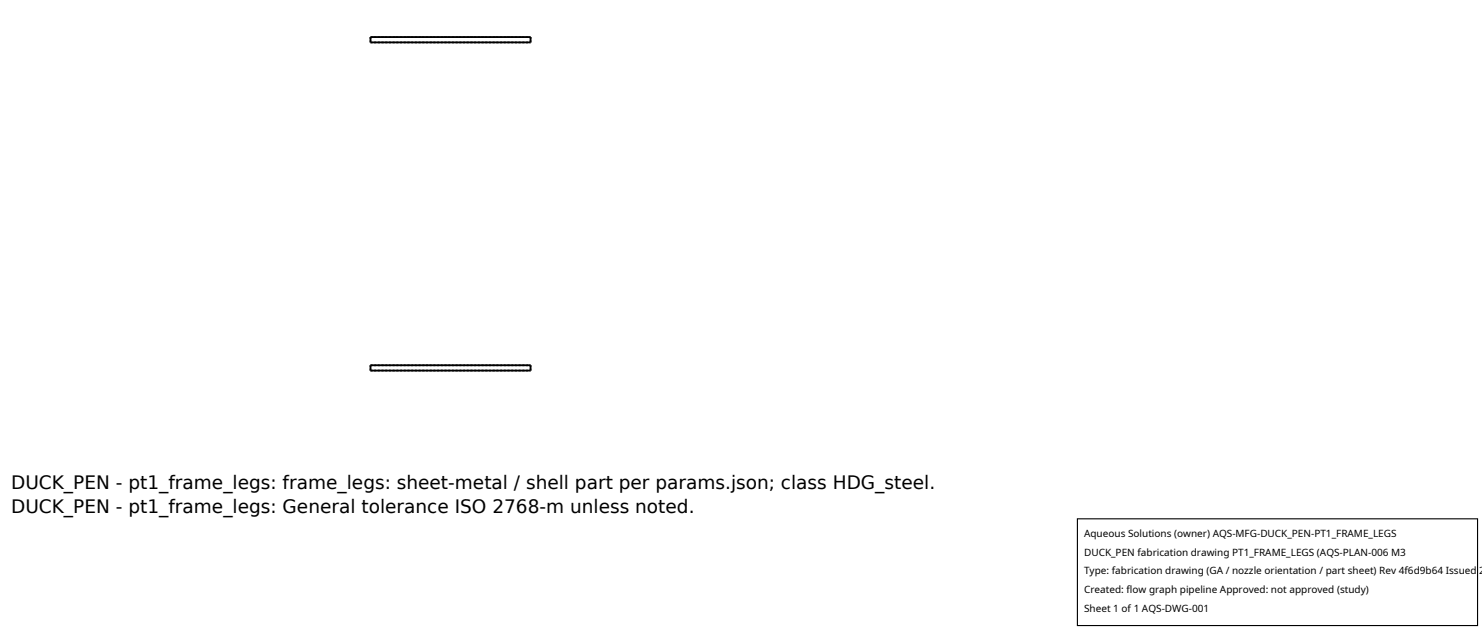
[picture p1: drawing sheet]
<svg xmlns="http://www.w3.org/2000/svg" width="212mm" height="90mm" viewBox="0 0 212 90" stroke-linecap="round" stroke-linejoin="round" font-family="sans-serif">
<defs><g id="words">
<g font-size="2.6">
<text x="1.6" y="69.8">DUCK_PEN - pt1_frame_legs: frame_legs: sheet-metal / shell part per params.json; class HDG_steel.</text>
<text x="1.6" y="73.3">DUCK_PEN - pt1_frame_legs: General tolerance ISO 2768-m unless noted.</text>
</g>
<g font-size="1.4">
<text x="154.8" y="76.6">Aqueous Solutions (owner) AQS-MFG-DUCK_PEN-PT1_FRAME_LEGS</text>
<text x="154.8" y="79.3">DUCK_PEN fabrication drawing PT1_FRAME_LEGS (AQS-PLAN-006 M3</text>
<text x="154.8" y="82">Type: fabrication drawing (GA / nozzle orientation / part sheet) Rev 4f6d9b64 Issued 2</text>
<text x="154.8" y="84.7">Created: flow graph pipeline Approved: not approved (study)</text>
<text x="154.8" y="87.4">Sheet 1 of 1 AQS-DWG-001</text>
</g>
</g></defs>
<path d="M52.9 6.1h22.9M52.9 5.3h22.9M52.9 6.1v-.8M75.8 6.1v-.8M52.9 52.9h22.9M52.9 52.2h22.9M52.9 52.9v-.7M75.8 52.9v-.7" fill="none" stroke="#a0a0a0" stroke-width=".26" stroke-dasharray=".3 .3" stroke-linecap="butt"/>
<path d="M52.9 5.3h22.9v.8h-22.9zM52.9 52.2h22.9v.7h-22.9z" fill="none" stroke="#000" stroke-width=".26"/>
<path d="M153.9 74.1h57.1v15.2h-57.1z" fill="#fff" stroke="#000" stroke-width=".16"/>
<use href="#words"/>
</svg>
